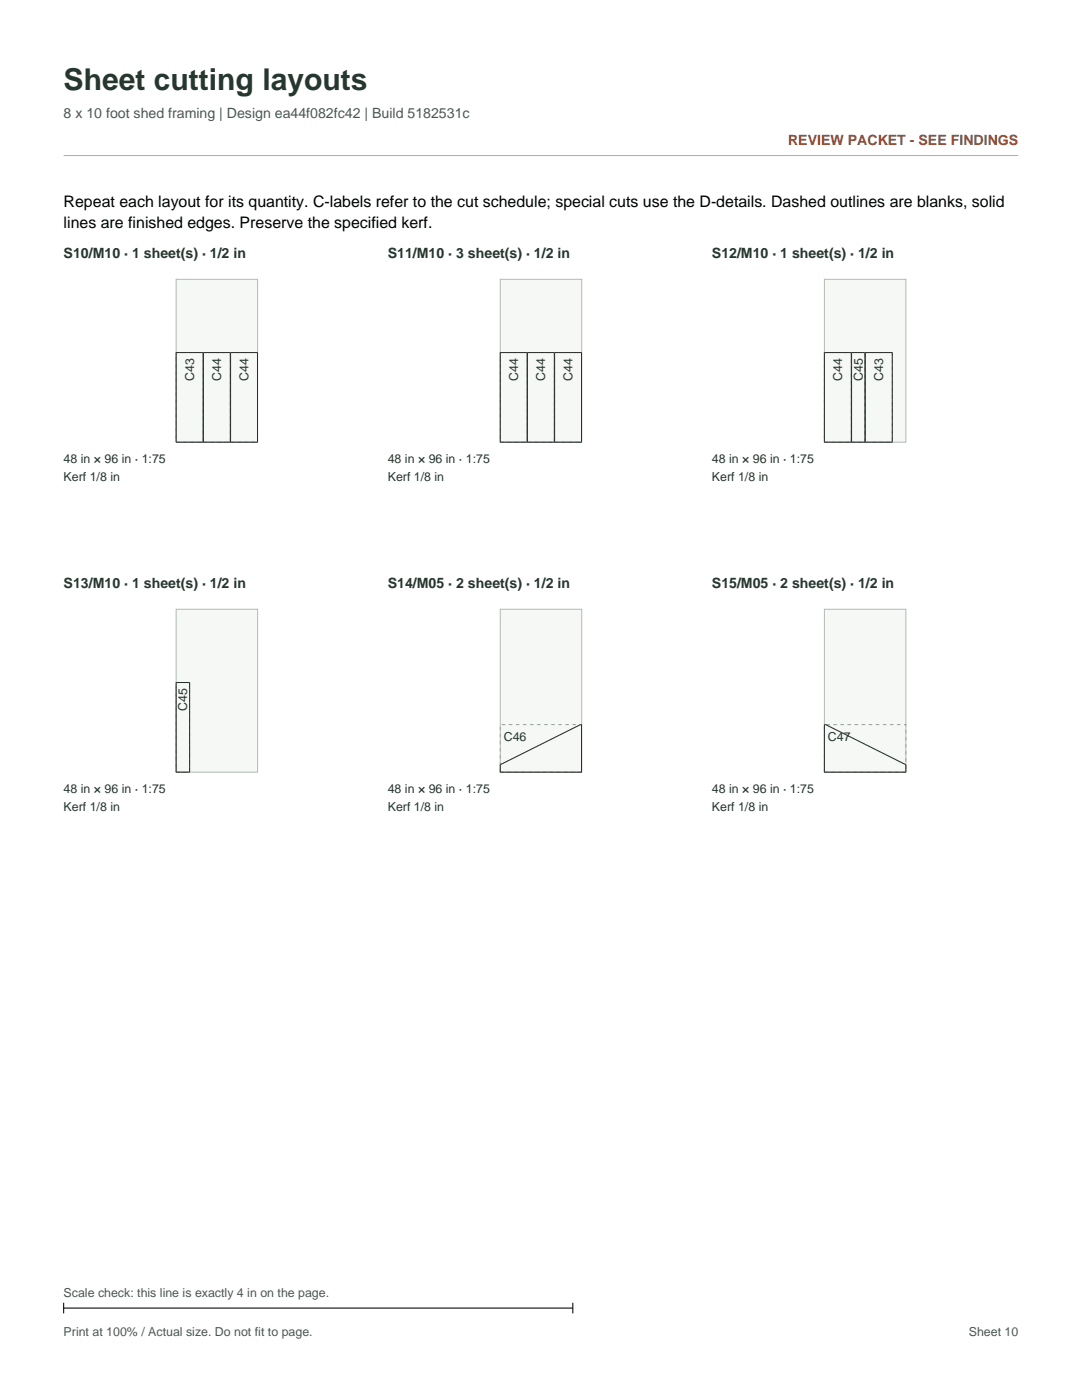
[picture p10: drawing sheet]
<svg xmlns="http://www.w3.org/2000/svg" width="216mm" height="279mm" viewBox="0 0 216 279" stroke-linecap="round" stroke-linejoin="round" font-family="sans-serif">
<defs><g id="words">
<text font-size="6" fill="#25372f" x="12.7" y="18">Sheet cutting layouts</text>
<g font-size="3.2">
<text x="12.7" y="41.3">Repeat each layout for its quantity. C-labels refer to the cut schedule; special cuts use the D-details. Dashed outlines are blanks, solid</text>
<text x="12.7" y="45.5">lines are finished edges. Preserve the specified kerf.</text>
</g>
<text font-size="2.8" fill="#4d5752" x="12.7" y="23.6">8 x 10 foot shed framing | Design ea44f082fc42 | Build 5182531c</text>
<text font-size="2.8" fill="#9d492e" x="157.3" y="28.9">REVIEW PACKET - SEE FINDINGS</text>
<g font-size="2.8" fill="#25372f">
<text x="12.7" y="51.5">S10/M10 · 1 sheet(s) · 1/2 in</text>
<text x="77.4" y="51.5">S11/M10 · 3 sheet(s) · 1/2 in</text>
<text x="142.1" y="51.5">S12/M10 · 1 sheet(s) · 1/2 in</text>
<text x="12.7" y="117.4">S13/M10 · 1 sheet(s) · 1/2 in</text>
<text x="77.4" y="117.4">S14/M05 · 2 sheet(s) · 1/2 in</text>
<text x="142.1" y="117.4">S15/M05 · 2 sheet(s) · 1/2 in</text>
</g>
<g font-size="2.5" fill="#25372f">
<text x="38.7" y="75.9" transform="rotate(-90 38.7 75.9)">C43</text>
<text x="44.2" y="75.9" transform="rotate(-90 44.2 75.9)">C44</text>
<text x="49.6" y="75.9" transform="rotate(-90 49.6 75.9)">C44</text>
<text x="103.4" y="75.9" transform="rotate(-90 103.4 75.9)">C44</text>
<text x="108.8" y="75.9" transform="rotate(-90 108.8 75.9)">C44</text>
<text x="114.2" y="75.9" transform="rotate(-90 114.2 75.9)">C44</text>
<text x="168.1" y="75.9" transform="rotate(-90 168.1 75.9)">C44</text>
<text x="172.1" y="75.9" transform="rotate(-90 172.1 75.9)">C45</text>
<text x="176.2" y="75.9" transform="rotate(-90 176.2 75.9)">C43</text>
<text x="12.7" y="92.5">48 in × 96 in · 1:75</text>
<text x="77.4" y="92.5">48 in × 96 in · 1:75</text>
<text x="142.1" y="92.5">48 in × 96 in · 1:75</text>
<text x="12.7" y="96">Kerf 1/8 in</text>
<text x="77.4" y="96">Kerf 1/8 in</text>
<text x="142.1" y="96">Kerf 1/8 in</text>
<text x="37.4" y="141.8" transform="rotate(-90 37.4 141.8)">C45</text>
<text x="100.5" y="147.8">C46</text>
<text x="165.2" y="147.8">C47</text>
<text x="12.7" y="158.3">48 in × 96 in · 1:75</text>
<text x="12.7" y="161.9">Kerf 1/8 in</text>
<text x="77.4" y="158.3">48 in × 96 in · 1:75</text>
<text x="77.4" y="161.9">Kerf 1/8 in</text>
<text x="142.1" y="158.3">48 in × 96 in · 1:75</text>
<text x="142.1" y="161.9">Kerf 1/8 in</text>
</g>
<g font-size="2.5" fill="#4d5752">
<text x="12.7" y="258.9">Scale check: this line is exactly 4 in on the page.</text>
<text x="12.7" y="266.7">Print at 100% / Actual size. Do not fit to page.</text>
<text x="193.3" y="266.7">Sheet 10</text>
</g>
</g></defs>
<path d="M12.7 31h190.5" fill="none" stroke="#a6b0a9" stroke-width=".2"/>
<path d="M35.1 55.7h16.3v32.6h-16.3z" fill-rule="evenodd" fill="#f5f8f4" stroke="#b0bcb2" stroke-width=".2"/>
<path d="M35.1 70.4h5.4v17.9h-5.4zM40.6 70.4h5.4v17.9h-5.4zM46 70.4h5.4v17.9h-5.4z" fill="none" stroke="#96a399" stroke-width=".2" stroke-dasharray=".7 .7" stroke-linecap="butt"/>
<path d="M35.1 70.4h5.4M40.6 70.4h5.4M46 70.4h5.4M35.1 88.3v-17.9M35.1 88.3h5.4M40.5 88.3v-17.9M40.6 88.3v-17.9M40.6 88.3h5.4M46 88.3v-17.9M46 88.3h5.4M51.4 88.3v-17.9" fill="none" stroke="#969b97" stroke-width=".2" stroke-dasharray=".2 .2" stroke-linecap="butt"/>
<path d="M35.1 70.4h16.3v17.9h-16.3zM40.5 70.4v17.9M40.6 70.4v17.9M46 70.4v17.9" fill="none" stroke="#2d302e" stroke-width=".2"/>
<path d="M99.8 55.7h16.3v32.6h-16.3z" fill-rule="evenodd" fill="#f5f8f4" stroke="#b0bcb2" stroke-width=".2"/>
<path d="M99.8 70.4h5.4v17.9h-5.4zM105.2 70.4h5.4v17.9h-5.4zM110.7 70.4h5.3v17.9h-5.3z" fill="none" stroke="#96a399" stroke-width=".2" stroke-dasharray=".7 .7" stroke-linecap="butt"/>
<path d="M99.8 70.4h5.4M105.2 70.4h5.4M110.7 70.4h5.3M99.8 88.3v-17.9M99.8 88.3h5.4M105.2 88.3v-17.9M105.2 88.3h5.4M110.6 88.3v-17.9M110.7 88.3v-17.9M110.7 88.3h5.3M116 88.3v-17.9" fill="none" stroke="#969b97" stroke-width=".2" stroke-dasharray=".2 .2" stroke-linecap="butt"/>
<path d="M99.8 70.4h16.2v17.9h-16.2zM105.2 70.4v17.9M110.6 70.4v17.9M110.7 70.4v17.9" fill="none" stroke="#2d302e" stroke-width=".2"/>
<path d="M164.5 55.7h16.3v32.6h-16.3z" fill-rule="evenodd" fill="#f5f8f4" stroke="#b0bcb2" stroke-width=".2"/>
<path d="M164.5 70.4h5.4v17.9h-5.4zM169.9 70.4h2.7v17.9h-2.7zM172.6 70.4h5.4v17.9h-5.4z" fill="none" stroke="#96a399" stroke-width=".2" stroke-dasharray=".7 .7" stroke-linecap="butt"/>
<path d="M164.5 70.4h5.4M169.9 70.4h2.7M172.6 70.4h5.4M164.5 88.3v-17.9M164.5 88.3h5.4M169.9 88.3v-17.9M169.9 88.3h2.7M172.6 88.3v-17.9M172.6 88.3h5.4M178 88.3v-17.9" fill="none" stroke="#969b97" stroke-width=".2" stroke-dasharray=".2 .2" stroke-linecap="butt"/>
<path d="M164.5 70.4h13.5v17.9h-13.5zM169.9 70.4v17.9M172.6 70.4v17.9" fill="none" stroke="#2d302e" stroke-width=".2"/>
<path d="M35.1 121.6h16.3v32.5h-16.3z" fill-rule="evenodd" fill="#f5f8f4" stroke="#b0bcb2" stroke-width=".2"/>
<path d="M35.1 136.2h2.7v17.9h-2.7z" fill="none" stroke="#96a399" stroke-width=".2" stroke-dasharray=".7 .7" stroke-linecap="butt"/>
<path d="M35.1 136.2h2.7M35.1 154.1v-17.9M35.1 154.1h2.7M37.8 154.1v-17.9" fill="none" stroke="#969b97" stroke-width=".2" stroke-dasharray=".2 .2" stroke-linecap="butt"/>
<path d="M35.1 136.2h2.7v17.9h-2.7z" fill="none" stroke="#2d302e" stroke-width=".2"/>
<path d="M99.8 121.6h16.3v32.5h-16.3z" fill-rule="evenodd" fill="#f5f8f4" stroke="#b0bcb2" stroke-width=".2"/>
<path d="M99.8 144.6h16.2v9.5h-16.2z" fill="none" stroke="#96a399" stroke-width=".2" stroke-dasharray=".7 .7" stroke-linecap="butt"/>
<path d="M99.8 154.1h16.2M99.8 152.6v1.5M115.8 144.6l-16 8M116 144.6h-.2M116 154.1v-9.5" fill="none" stroke="#969b97" stroke-width=".2" stroke-dasharray=".2 .2" stroke-linecap="butt"/>
<path d="M99.8 152.6l16.2-8v9.5h-16.2z" fill="none" stroke="#2d302e" stroke-width=".2"/>
<path d="M164.5 121.6h16.3v32.5h-16.3z" fill-rule="evenodd" fill="#f5f8f4" stroke="#b0bcb2" stroke-width=".2"/>
<path d="M164.5 144.6h16.3v9.5h-16.3z" fill="none" stroke="#96a399" stroke-width=".2" stroke-dasharray=".7 .7" stroke-linecap="butt"/>
<path d="M164.5 154.1h16.3M164.5 154.1v-9.5M164.8 144.6h-.3M180.8 152.6l-16-8M180.8 154.1v-1.5" fill="none" stroke="#969b97" stroke-width=".2" stroke-dasharray=".2 .2" stroke-linecap="butt"/>
<path d="M164.5 144.6h.3l16 8v1.5h-16.3z" fill="none" stroke="#2d302e" stroke-width=".2"/>
<path d="M12.7 260v2.1M114.3 260v2.1M12.7 261.1h101.6" fill="none" stroke="#000" stroke-width=".21"/>
<use href="#words"/>
</svg>
